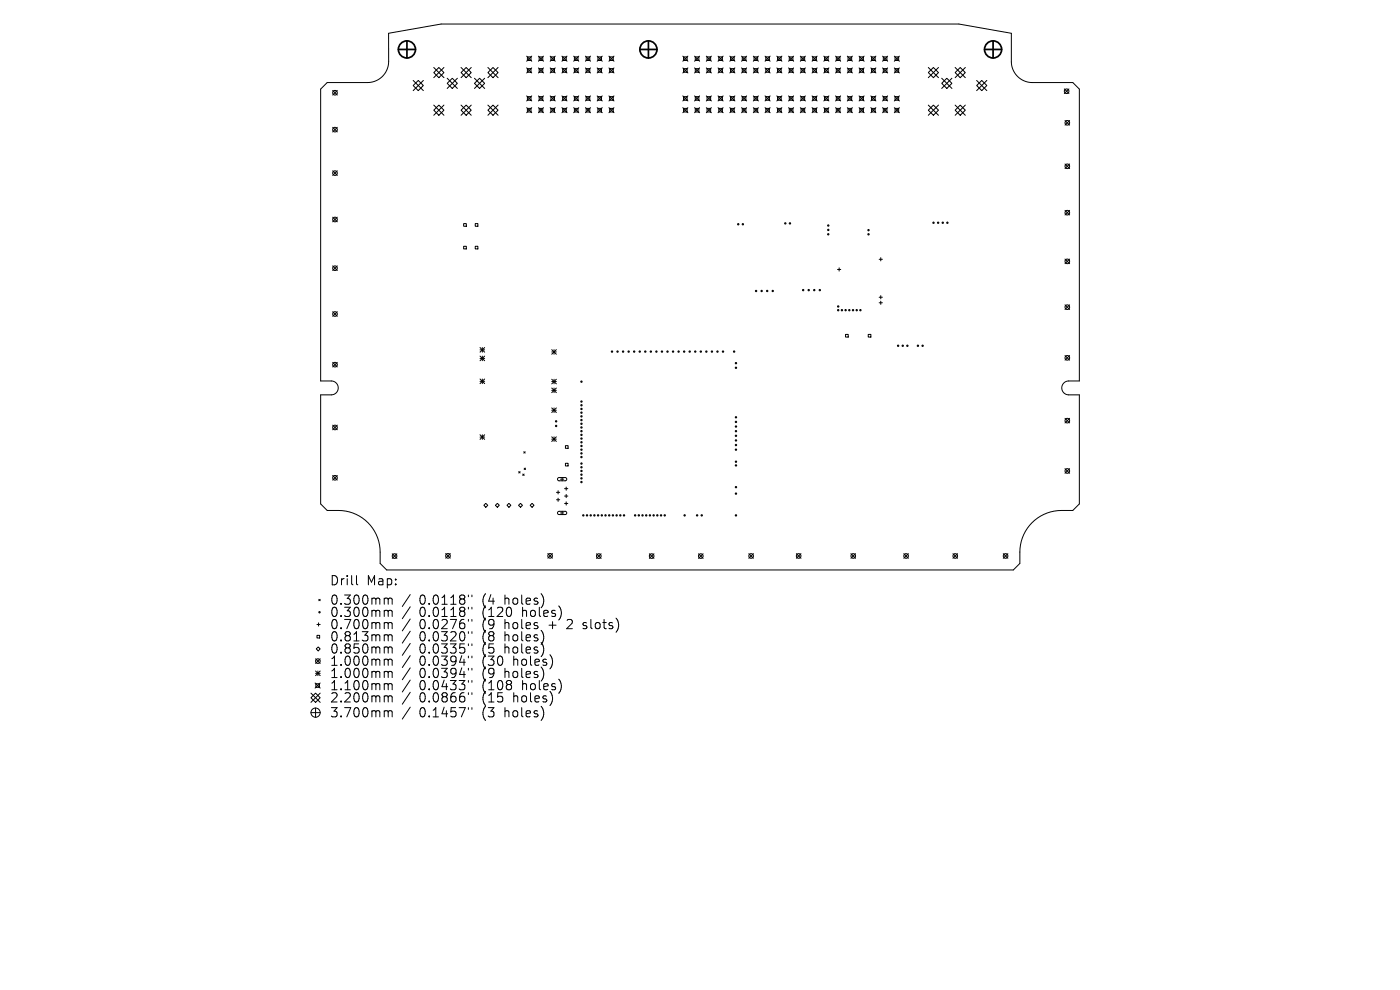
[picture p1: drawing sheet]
<svg xmlns="http://www.w3.org/2000/svg" width="297mm" height="210mm" viewBox="0 0 297 210" stroke-linecap="round" stroke-linejoin="round" font-family="sans-serif">
<defs><g id="words">
<g font-size="2.7">
<text x="69.9" y="124.4">Drill</text>
<text x="77.7" y="124.4">Map:</text>
<text x="69.9" y="128.6">0.300mm</text>
<text x="69.9" y="131.2">0.300mm</text>
<text x="89" y="128.6">0.0118&quot;</text>
<text x="89" y="131.2">0.0118&quot;</text>
<text x="102.4" y="128.6">(4</text>
<text x="102.4" y="131.2">(120</text>
<text x="107.3" y="128.6">holes)</text>
<text x="111.1" y="131.2">holes)</text>
<text x="69.9" y="133.7">0.700mm</text>
<text x="69.9" y="136.3">0.813mm</text>
<text x="89" y="133.7">0.0276&quot;</text>
<text x="89" y="136.3">0.0320&quot;</text>
<text x="102.4" y="133.7">(9</text>
<text x="102.4" y="136.3">(8</text>
<text x="107.3" y="133.7">holes</text>
<text x="107.3" y="136.3">holes)</text>
<text x="116.9" y="133.7">+</text>
<text x="121" y="133.7">2</text>
<text x="124.5" y="133.7">slots)</text>
<text x="69.9" y="138.9">0.850mm</text>
<text x="69.9" y="141.5">1.000mm</text>
<text x="89" y="138.9">0.0335&quot;</text>
<text x="89" y="141.5">0.0394&quot;</text>
<text x="102.4" y="138.9">(5</text>
<text x="102.4" y="141.5">(30</text>
<text x="107.3" y="138.9">holes)</text>
<text x="109.2" y="141.5">holes)</text>
<text x="69.9" y="144.1">1.000mm</text>
<text x="69.9" y="146.7">1.100mm</text>
<text x="69.9" y="149.3">2.200mm</text>
<text x="89" y="144.1">0.0394&quot;</text>
<text x="89" y="146.7">0.0433&quot;</text>
<text x="89" y="149.3">0.0866&quot;</text>
<text x="102.4" y="144.1">(9</text>
<text x="102.4" y="146.7">(108</text>
<text x="102.4" y="149.3">(15</text>
<text x="107.3" y="144.1">holes)</text>
<text x="109.2" y="149.3">holes)</text>
<text x="111.1" y="146.7">holes)</text>
<text x="69.9" y="152.4">3.700mm</text>
<text x="89" y="152.4">0.1457&quot;</text>
<text x="102.4" y="152.4">(3</text>
<text x="107.3" y="152.4">holes)</text>
</g>
</g></defs>
<g fill="none" stroke="#000" stroke-width=".21">
<path d="M68 18.9l1.4-1.4h8.5a4.5 4.5 0 0 0 4.6-4.5l-.1-5.9 11.2-2h109.8l11.2 2v6.1a4.5 4.5 0 0 0 4.4 4.3h8.6l1.4 1.4v61.9h-2.3a1.47 1.47 0 0 0-1.5 1.5 1.47 1.47 0 0 0 1.5 1.5h2.3v23.1l-1.4 1.4a11.2 11.2 0 0 0-6.8 1.2 8.8 8.8 0 0 0-4.4 7.6v2.4l-1.4 1.4h-133l-1.4-1.4a11.2 11.2 0 0 0-1.1-6.8 8.8 8.8 0 0 0-7.7-4.4h-2.4l-1.4-1.4v-23.1h2.3a1.47 1.47 0 0 0 1.5-1.5 1.47 1.47 0 0 0-1.5-1.5h-2.3zM70.6 19.2l1 1M71.6 19.2l-1 1M111.7 11.9l1.1 1.1M111.7 14.4l1.1 1.1M111.9 12.1h.8v.7h-.8zM111.9 14.6h.8v.7h-.8zM112.8 11.9l-1.1 1.1M112.8 14.4l-1.1 1.1M114.2 11.9l1.1 1.1M114.2 14.4l1.1 1.1M114.4 12.1h.7v.7h-.7z"/>
<path d="M114.4 14.6h.7v.7h-.7zM115.3 11.9l-1.1 1.1M115.3 14.4l-1.1 1.1M116.7 14.4l1.1 1.1M116.7 11.9l1.1 1.1M116.9 12.1h.7v.7h-.7zM116.9 14.6h.7v.7h-.7zM117.8 11.9l-1.1 1.1M117.8 14.4l-1.1 1.1M119.2 14.4l1.1 1.1M119.2 11.9l1.1 1.1M119.4 12.1h.7v.7h-.7z"/>
<path d="M119.4 14.6h.7v.7h-.7zM120.3 11.9l-1.1 1.1M120.3 14.4l-1.1 1.1M121.7 14.4l1.1 1.1M121.7 11.9l1.1 1.1M121.9 12.1h.7v.7h-.7zM121.9 14.6h.7v.7h-.7zM122.8 11.9l-1.1 1.1M122.8 14.4l-1.1 1.1M124.2 14.4l1.1 1.1M124.2 11.9l1.1 1.1M124.4 12.1h.7v.7h-.7z"/>
<path d="M124.4 14.6h.7v.7h-.7zM125.3 11.9l-1.1 1.1M125.3 14.4l-1.1 1.1M126.7 14.4l1.1 1.1M126.7 11.9l1.1 1.1M126.8 12.1h.8v.7h-.8zM126.8 14.6h.8v.7h-.8zM127.8 11.9l-1.1 1.1M127.8 14.4l-1.1 1.1M129.2 14.4l1.1 1.1M129.2 11.9l1.1 1.1M129.3 12.1h.8v.7h-.8z"/>
<path d="M129.3 14.6h.8v.7h-.8zM130.3 11.9l-1.1 1.1M130.3 14.4l-1.1 1.1M144.9 11.9l1 1.1M144.9 14.4l1 1.1M145 12.1h.8v.7h-.8zM145 14.6h.8v.7h-.8zM145.9 11.9l-1 1.1M145.9 14.4l-1 1.1M147.3 14.4l1.1 1.1M147.3 11.9l1.1 1.1M147.5 12.1h.8v.7h-.8z"/>
<path d="M147.5 14.6h.8v.7h-.8zM148.4 11.9l-1.1 1.1M148.4 14.4l-1.1 1.1M149.8 14.4l1.1 1.1M149.8 11.9l1.1 1.1M150 12.1h.8v.7h-.8zM150 14.6h.8v.7h-.8zM150.9 11.9l-1.1 1.1M150.9 14.4l-1.1 1.1M152.3 14.4l1.1 1.1M152.3 11.9l1.1 1.1M152.5 12.1h.8v.7h-.8z"/>
<path d="M152.5 14.6h.8v.7h-.8zM153.4 11.9l-1.1 1.1M153.4 14.4l-1.1 1.1M154.8 14.4l1.1 1.1M154.8 11.9l1.1 1.1M155 12.1h.7v.7h-.7zM155 14.6h.7v.7h-.7zM155.9 11.9l-1.1 1.1M155.9 14.4l-1.1 1.1M157.3 14.4l1.1 1.1M157.3 11.9l1.1 1.1M157.5 12.1h.7v.7h-.7z"/>
<path d="M157.5 14.6h.7v.7h-.7zM158.4 11.9l-1.1 1.1M158.4 14.4l-1.1 1.1M159.8 14.4l1.1 1.1M159.8 11.9l1.1 1.1M160 12.1h.7v.7h-.7zM160 14.6h.7v.7h-.7zM160.9 11.9l-1.1 1.1M160.9 14.4l-1.1 1.1M162.3 14.4l1.1 1.1M162.3 11.9l1.1 1.1M162.5 12.1h.7v.7h-.7z"/>
<path d="M162.5 14.6h.7v.7h-.7zM163.4 11.9l-1.1 1.1M163.4 14.4l-1.1 1.1M164.8 14.4l1.1 1.1M164.8 11.9l1.1 1.1M165 12.1h.7v.7h-.7zM165 14.6h.7v.7h-.7zM165.9 11.9l-1.1 1.1M165.9 14.4l-1.1 1.1M167.3 14.4l1.1 1.1M167.3 11.9l1.1 1.1M167.4 12.1h.8v.7h-.8z"/>
<path d="M167.4 14.6h.8v.7h-.8zM168.4 11.9l-1.1 1.1M168.4 14.4l-1.1 1.1M169.8 14.4l1.1 1.1M169.8 11.9l1.1 1.1M169.9 12.1h.8v.7h-.8zM169.9 14.6h.8v.7h-.8zM170.9 11.9l-1.1 1.1M170.9 14.4l-1.1 1.1M172.3 14.4l1.1 1.1M172.3 11.9l1.1 1.1M172.4 12.1h.8v.7h-.8z"/>
<path d="M172.4 14.6h.8v.7h-.8zM173.4 11.9l-1.1 1.1M173.4 14.4l-1.1 1.1M174.8 11.9l1 1.1M174.8 14.4l1 1.1M174.9 12.1h.8v.7h-.8zM174.9 14.6h.8v.7h-.8zM175.8 11.9l-1 1.1M175.8 14.4l-1 1.1M177.3 14.4l1 1.1M177.3 11.9l1 1.1M177.4 12.1h.8v.7h-.8z"/>
<path d="M177.4 14.6h.8v.7h-.8zM178.3 11.9l-1 1.1M178.3 14.4l-1 1.1M179.8 14.4l1 1.1M179.8 11.9l1 1.1M179.9 12.1h.8v.7h-.8zM179.9 14.6h.8v.7h-.8zM180.8 11.9l-1 1.1M180.8 14.4l-1 1.1M182.2 14.4l1.1 1.1M182.2 11.9l1.1 1.1M182.4 12.1h.8v.7h-.8z"/>
<path d="M182.4 14.6h.8v.7h-.8zM183.3 11.9l-1.1 1.1M183.3 14.4l-1.1 1.1M184.7 14.4l1.1 1.1M184.7 11.9l1.1 1.1M184.9 12.1h.8v.7h-.8zM184.9 14.6h.8v.7h-.8zM185.8 11.9l-1.1 1.1M185.8 14.4l-1.1 1.1M187.2 11.9l1.1 1.1M187.2 14.4l1.1 1.1M187.4 12.1h.8v.7h-.8z"/>
<path d="M187.4 14.6h.8v.7h-.8zM188.3 11.9l-1.1 1.1M188.3 14.4l-1.1 1.1M189.7 14.4l1.1 1.1M189.7 11.9l1.1 1.1M189.9 12.1h.7v.7h-.7zM189.9 14.6h.7v.7h-.7zM190.8 11.9l-1.1 1.1M190.8 14.4l-1.1 1.1M225.8 18.9l1 .9M226.8 18.9l-1 .9M70.6 27l1 1"/>
<path d="M70.6 36.2l1 1M71.6 27l-1 1M71.6 36.2l-1 1M111.7 20.3l1.1 1.1M111.7 22.8l1.1 1.1M111.9 20.5h.8v.8h-.8zM111.9 23h.8v.8h-.8zM112.8 20.3l-1.1 1.1M112.8 22.8l-1.1 1.1M114.2 22.8l1.1 1.1M114.2 20.3l1.1 1.1M114.4 20.5h.7v.8h-.7z"/>
<path d="M114.4 23h.7v.8h-.7zM115.3 20.3l-1.1 1.1M115.3 22.8l-1.1 1.1M116.7 22.8l1.1 1.1M116.7 20.3l1.1 1.1M116.9 20.5h.7v.8h-.7zM116.9 23h.7v.8h-.7zM117.8 20.3l-1.1 1.1M117.8 22.8l-1.1 1.1M119.2 22.8l1.1 1.1M119.2 20.3l1.1 1.1M119.4 20.5h.7v.8h-.7z"/>
<path d="M119.4 23h.7v.8h-.7zM120.3 20.3l-1.1 1.1M120.3 22.8l-1.1 1.1M121.7 20.3l1.1 1.1M121.7 22.8l1.1 1.1M121.9 20.5h.7v.8h-.7zM121.9 23h.7v.8h-.7zM122.8 20.3l-1.1 1.1M122.8 22.8l-1.1 1.1M124.2 22.8l1.1 1.1M124.2 20.3l1.1 1.1M124.4 20.5h.7v.8h-.7z"/>
<path d="M124.4 23h.7v.8h-.7zM125.3 20.3l-1.1 1.1M125.3 22.8l-1.1 1.1M126.7 22.8l1.1 1.1M126.7 20.3l1.1 1.1M126.8 20.5h.8v.8h-.8zM126.8 23h.8v.8h-.8zM127.8 20.3l-1.1 1.1M127.8 22.8l-1.1 1.1M129.2 22.8l1.1 1.1M129.2 20.3l1.1 1.1M129.3 20.5h.8v.8h-.8z"/>
<path d="M129.3 23h.8v.8h-.8zM130.3 20.3l-1.1 1.1M130.3 22.8l-1.1 1.1M144.9 20.3l1 1.1M144.9 22.8l1 1.1M145 20.5h.8v.8h-.8zM145 23h.8v.8h-.8zM145.9 20.3l-1 1.1M145.9 22.8l-1 1.1M147.3 22.8l1.1 1.1M147.3 20.3l1.1 1.1M147.5 20.5h.8v.8h-.8z"/>
<path d="M147.5 23h.8v.8h-.8zM148.4 20.3l-1.1 1.1M148.4 22.8l-1.1 1.1M149.8 22.8l1.1 1.1M149.8 20.3l1.1 1.1M150 20.5h.8v.8h-.8zM150 23h.8v.8h-.8zM150.9 20.3l-1.1 1.1M150.9 22.8l-1.1 1.1M152.3 22.8l1.1 1.1M152.3 20.3l1.1 1.1M152.5 20.5h.8v.8h-.8z"/>
<path d="M152.5 23h.8v.8h-.8zM153.4 20.3l-1.1 1.1M153.4 22.8l-1.1 1.1M154.8 20.3l1.1 1.1M154.8 22.8l1.1 1.1M155 20.5h.7v.8h-.7zM155 23h.7v.8h-.7zM155.9 20.3l-1.1 1.1M155.9 22.8l-1.1 1.1M157.3 20.3l1.1 1.1M157.3 22.8l1.1 1.1M157.5 20.5h.7v.8h-.7z"/>
<path d="M157.5 23h.7v.8h-.7zM158.4 20.3l-1.1 1.1M158.4 22.8l-1.1 1.1M159.8 22.8l1.1 1.1M159.8 20.3l1.1 1.1M160 20.5h.7v.8h-.7zM160 23h.7v.8h-.7zM160.9 20.3l-1.1 1.1M160.9 22.8l-1.1 1.1M162.3 22.8l1.1 1.1M162.3 20.3l1.1 1.1M162.5 20.5h.7v.8h-.7z"/>
<path d="M162.5 23h.7v.8h-.7zM163.4 20.3l-1.1 1.1M163.4 22.8l-1.1 1.1M164.8 22.8l1.1 1.1M164.8 20.3l1.1 1.1M165 20.5h.7v.8h-.7zM165 23h.7v.8h-.7zM165.9 20.3l-1.1 1.1M165.9 22.8l-1.1 1.1M167.3 22.8l1.1 1.1M167.3 20.3l1.1 1.1M167.4 20.5h.8v.8h-.8z"/>
<path d="M167.4 23h.8v.8h-.8zM168.4 20.3l-1.1 1.1M168.4 22.8l-1.1 1.1M169.8 22.8l1.1 1.1M169.8 20.3l1.1 1.1M169.9 20.5h.8v.8h-.8zM169.9 23h.8v.8h-.8zM170.9 20.3l-1.1 1.1M170.9 22.8l-1.1 1.1M172.3 22.8l1.1 1.1M172.3 20.3l1.1 1.1M172.4 20.5h.8v.8h-.8z"/>
<path d="M172.4 23h.8v.8h-.8zM173.4 20.3l-1.1 1.1M173.4 22.8l-1.1 1.1M174.8 22.8l1 1.1M174.8 20.3l1 1.1M174.9 20.5h.8v.8h-.8zM174.9 23h.8v.8h-.8zM175.8 20.3l-1 1.1M175.8 22.8l-1 1.1M177.3 22.8l1 1.1M177.3 20.3l1 1.1M177.4 20.5h.8v.8h-.8z"/>
<path d="M177.4 23h.8v.8h-.8zM178.3 20.3l-1 1.1M178.3 22.8l-1 1.1M179.8 22.8l1 1.1M179.8 20.3l1 1.1M179.9 20.5h.8v.8h-.8zM179.9 23h.8v.8h-.8zM180.8 20.3l-1 1.1M180.8 22.8l-1 1.1M182.2 20.3l1.1 1.1M182.2 22.8l1.1 1.1M182.4 20.5h.8v.8h-.8z"/>
<path d="M182.4 23h.8v.8h-.8zM183.3 20.3l-1.1 1.1M183.3 22.8l-1.1 1.1M184.7 22.8l1.1 1.1M184.7 20.3l1.1 1.1M184.9 20.5h.8v.8h-.8zM184.9 23h.8v.8h-.8zM185.8 20.3l-1.1 1.1M185.8 22.8l-1.1 1.1M187.2 22.8l1.1 1.1M187.2 20.3l1.1 1.1M187.4 20.5h.8v.8h-.8z"/>
<path d="M187.4 23h.8v.8h-.8zM188.3 20.3l-1.1 1.1M188.3 22.8l-1.1 1.1M189.7 22.8l1.1 1.1M189.7 20.3l1.1 1.1M189.9 20.5h.7v.8h-.7zM189.9 23h.7v.8h-.7zM190.8 20.3l-1.1 1.1M190.8 22.8l-1.1 1.1M225.9 25.6l1 .9M225.9 34.8l1 1M226.9 25.6l-1 .9"/>
<path d="M226.9 34.8l-1 1M70.6 46.1l1 1M70.6 56.4l1 1M71.6 46.1l-1 1M71.6 56.4l-1 1M98.4 47.4h.5v.6h-.5zM98.4 52.2h.5v.6h-.5zM100.8 47.4h.6v.6h-.6zM100.8 52.2h.6v.6h-.6zM177.7 57.2h.7M178 56.8v.7M186.5 55h.7"/>
<path d="M186.9 54.7v.6M225.9 44.6l1 1M225.9 55l1 .9M226.9 44.6l-1 1M226.9 55l-1 .9M70.6 66.1l1 1M70.6 76.9l1 .9M71.6 66.1l-1 1M71.6 76.9l-1 .9M101.8 73.7l1 1M101.8 74.2h1M101.8 75.5l1 1"/>
<path d="M101.8 76h1M102.3 73.7v1M102.3 75.5v1M102.8 73.7l-1 1M102.8 75.5l-1 1M117 74.2l1 .9M117 74.7h1M117.5 74.2v.9M118 74.2l-1 .9M179.4 70.9h.5v.6h-.5zM184.2 70.9h.6v.6h-.6zM186.5 63.1h.7"/>
<path d="M186.5 64.2h.7M186.9 62.7v.7M186.9 63.9v.7M225.9 64.7l1 1M225.9 75.4l1 1M226.9 64.7l-1 1M226.9 75.4l-1 1M70.6 90.2l1 1M71.6 90.2l-1 1M101.8 80.4l1 1M101.8 80.9h1M101.8 92.2l1 1"/>
<path d="M101.8 92.7h1M102.3 80.4v1M102.3 92.2v1M102.8 80.4l-1 1M102.8 92.2l-1 1M111.1 95.8l.3 .3M111.2 99.3l.3 .3M111.4 95.8l-.3 .3M111.5 99.3l-.3 .3M117 80.4l1 1M117 80.9h1M117 82.3l1 1"/>
<path d="M117 82.8h1M117 86.5l1 1M117 87h1M117 92.7l1 .9M117 93.2h1M117.5 80.4v1M117.5 82.3v1M117.5 86.5v1M117.5 92.7v.9M118 80.4l-1 1M118 82.3l-1 1M118 86.5l-1 1"/>
<path d="M118 92.7l-1 .9M120 94.5h.5v.6h-.5zM120 98.3h.5v.5h-.5zM225.9 88.7l1 1M225.9 99.4l1 1M226.9 88.7l-1 1M226.9 99.4l-1 1M70.6 100.9l1 .9M71.6 100.9l-1 .9M83.2 117.5l1 1M84.2 117.5l-1 1M94.5 117.4l1 1"/>
<path d="M95.5 117.4l-1 1M102.6 107.2l.5-.4 .4 .4-.4 .4zM105.1 107.2l.4-.4 .4 .4-.4 .4zM107.6 107.2l.4-.4 .4 .4-.4 .4zM110 107.2l.4-.4 .4 .4-.4 .4zM110 100l.3 .3M110.3 100l-.3 .3M110.9 100.6l.3 .3M111.2 100.6l-.3 .3M112.5 107.2l.4-.4 .4 .4-.4 .4zM116.2 117.4l1 1M117.2 117.4l-1 1"/>
<path d="M118.1 104.4h.6M118.1 106h.6M118.4 101.4l1.6-.1 .2 .4-.2 .3h-1.4l-.3-.2zM118.4 108.6l1.6-.1 .2 .4-.2 .2h-1.4l-.3-.2zM118.4 104.1v.7M118.4 105.7v.7M118.9 101.6h.7M118.9 108.8h.7M119.3 101.3v.7M119.3 108.5v.7M119.8 103.7h.7M119.8 105.2h.7"/>
<path d="M119.8 106.8h.7M120.1 103.3v.7M120.1 104.9v.7M120.1 106.5v.6M126.5 117.5l1 1M127.5 117.5l-1 1M137.8 117.5l.9 1M138.7 117.5l-.9 1M148.2 117.5l1 1M149.2 117.5l-1 1M158.9 117.4l.9 1M159.8 117.4l-.9 1"/>
<path d="M168.9 117.4l1 1M169.9 117.4l-1 1M180.5 117.4l1 1M181.5 117.4l-1 1M191.7 117.4l1 1M192.7 117.4l-1 1M202.2 117.4l.9 1M203.1 117.4l-.9 1M212.8 117.4l1 1M213.8 117.4l-1 1M66.9 139.7l1 1M67.1 137.6l.4-.4 .4 .4-.4 .5z"/>
<path d="M67.2 132.5h.7M67.2 134.8h.6v.5h-.6zM67.6 132.1v.7M67.6 127.1l.3 .3M67.9 127.1l-.3 .3M67.9 139.7l-1 1M75.6 122.1v1.7l.3 .3M81.8 126.9l.5 .1 .1 .2M81.8 129.5h.3l.3 .2M81.8 132.1h.3l.3 .2M81.8 134.6l.5 .1 .1 .2M81.8 137.2l.5 .1 .1 .2"/>
<path d="M81.8 139.8l.5 .1 .1 .2M82.4 127.2l.2-.3 .5 .1 .1 1.2M82.4 127.2v1M82.4 129.7v1.1M82.4 132.3v1.1M82.4 134.9v1.1M82.4 137.5v1M82.4 129.7l.2-.2 .5 .1 .1 1.2M82.4 132.3l.2-.2 .5 .1 .1 1.2M82.4 134.9l.2-.3 .5 .1 .1 1.3M82.4 137.5l.2-.3 .5 .1 .1 1.2M87 126.1l-1.7 2.6"/>
<path d="M87 128.7l-1.7 2.5M87 131.3l-1.7 2.5M87 133.9l-1.7 2.5M87 136.5l-1.7 2.5M87 139.1l-1.7 2.5M99.4 126.2v.4M99.4 128.8v.4M99.4 131.4v.4M99.4 134v.4M99.4 136.6v.4M99.4 139.2v.3M100.1 126.2v.4"/>
<path d="M100.1 128.8v.4M100.1 131.4v.4M100.1 134v.4M100.1 136.6v.4M100.1 139.2v.3M123.7 133.3l.2 .1M123.8 132.2v.4M66 148l.9-1 1 1-1 1zM66 147l1.9 2M66 151.2h1.9M66.8 144.9l1.1 1.1M66.9 142.3l1 1"/>
<path d="M66.9 142.8h1M66.9 150.2v2M67 145h.8v.8h-.8zM67.4 142.3v1M67.9 142.3l-1 1M67.9 144.9l-1.1 1.1M67.9 147l-1.9 2M81.8 142.4l.5 .1 .1 .2M81.8 145l.5 .1 .1 .2M81.8 147.6l.5 .1 .1 .2M81.8 150.8h.3l.3 .2M82.4 140.1v1"/>
<path d="M82.4 142.7v1M82.4 145.3v1M82.4 147.9v1M82.4 151v1.1M82.4 140.1l.2-.3 .5 .1 .1 1.2M82.4 142.7l.2-.3 .5 .1 .1 1.2M82.4 145.3l.2-.3 .5 .1 .1 1.2M82.4 147.9l.2-.3 .5 .1 .1 1.2M82.4 151l.2-.2 .5 .1 .1 1.2M87 141.7l-1.7 2.5M87 144.3l-1.7 2.5M87 146.9l-1.7 2.5"/>
<path d="M87 150l-1.7 2.5M99.4 141.8v.3M99.4 144.4v.3M99.4 146.9v.4M99.4 150.1v.4M100.1 141.8v.3M100.1 144.4v.3M100.1 146.9v.4M100.1 150.1v.4"/>
<circle cx="71.1" cy="19.7" r=".49"/>
<circle cx="226.3" cy="19.4" r=".49"/>
<circle cx="71.1" cy="27.5" r=".49"/>
<circle cx="71.1" cy="36.7" r=".49"/>
<circle cx="226.4" cy="35.3" r=".49"/>
<circle cx="226.4" cy="26.1" r=".49"/>
<circle cx="71.1" cy="56.9" r=".49"/>
<circle cx="71.1" cy="46.6" r=".49"/>
<circle cx="156.6" cy="47.6" r=".15"/>
<circle cx="157.6" cy="47.6" r=".15"/>
<circle cx="166.6" cy="47.4" r=".15"/>
<circle cx="167.6" cy="47.4" r=".15"/>
<circle cx="175.7" cy="47.8" r=".15"/>
<circle cx="175.7" cy="49.7" r=".15"/>
<circle cx="175.7" cy="48.8" r=".15"/>
<circle cx="184.2" cy="49.7" r=".15"/>
<circle cx="184.2" cy="48.8" r=".15"/>
<circle cx="198" cy="47.3" r=".15"/>
<circle cx="199" cy="47.3" r=".15"/>
<circle cx="200" cy="47.3" r=".15"/>
<circle cx="201" cy="47.3" r=".15"/>
<circle cx="226.4" cy="55.4" r=".49"/>
<circle cx="226.4" cy="45.1" r=".49"/>
<circle cx="71.1" cy="66.6" r=".49"/>
<circle cx="71.1" cy="77.4" r=".49"/>
<circle cx="129.8" cy="74.6" r=".15"/>
<circle cx="131" cy="74.6" r=".15"/>
<circle cx="132.2" cy="74.6" r=".15"/>
<circle cx="133.4" cy="74.6" r=".15"/>
<circle cx="134.5" cy="74.6" r=".15"/>
<circle cx="135.7" cy="74.6" r=".15"/>
<circle cx="136.9" cy="74.6" r=".15"/>
<circle cx="138.1" cy="74.6" r=".15"/>
<circle cx="139.3" cy="74.6" r=".15"/>
<circle cx="140.4" cy="74.6" r=".15"/>
<circle cx="141.6" cy="74.6" r=".15"/>
<circle cx="142.8" cy="74.6" r=".15"/>
<circle cx="144" cy="74.6" r=".15"/>
<circle cx="145.1" cy="74.6" r=".15"/>
<circle cx="146.3" cy="74.6" r=".15"/>
<circle cx="147.5" cy="74.6" r=".15"/>
<circle cx="148.7" cy="74.6" r=".15"/>
<circle cx="149.9" cy="74.6" r=".15"/>
<circle cx="151" cy="74.6" r=".15"/>
<circle cx="152.2" cy="74.6" r=".15"/>
<circle cx="153.4" cy="74.6" r=".15"/>
<circle cx="155.7" cy="74.6" r=".15"/>
<circle cx="156.1" cy="78" r=".15"/>
<circle cx="156.1" cy="77" r=".15"/>
<circle cx="160.4" cy="61.7" r=".15"/>
<circle cx="161.6" cy="61.7" r=".15"/>
<circle cx="162.8" cy="61.7" r=".15"/>
<circle cx="163.9" cy="61.7" r=".15"/>
<circle cx="170.4" cy="61.5" r=".15"/>
<circle cx="171.6" cy="61.5" r=".15"/>
<circle cx="172.7" cy="61.5" r=".15"/>
<circle cx="173.9" cy="61.5" r=".15"/>
<circle cx="177.8" cy="65" r=".15"/>
<circle cx="177.8" cy="65.8" r=".15"/>
<circle cx="178.6" cy="65.8" r=".15"/>
<circle cx="179.4" cy="65.8" r=".15"/>
<circle cx="180.2" cy="65.8" r=".15"/>
<circle cx="181" cy="65.8" r=".15"/>
<circle cx="181.7" cy="65.8" r=".15"/>
<circle cx="182.5" cy="65.8" r=".15"/>
<circle cx="190.5" cy="73.3" r=".15"/>
<circle cx="191.5" cy="73.3" r=".15"/>
<circle cx="192.5" cy="73.3" r=".15"/>
<circle cx="194.7" cy="73.3" r=".15"/>
<circle cx="195.7" cy="73.3" r=".15"/>
<circle cx="226.4" cy="65.2" r=".49"/>
<circle cx="226.4" cy="75.9" r=".49"/>
<circle cx="71.1" cy="90.7" r=".49"/>
<circle cx="118" cy="90.4" r=".15"/>
<circle cx="118" cy="89.4" r=".15"/>
<circle cx="123.4" cy="98.3" r=".15"/>
<circle cx="123.4" cy="89.9" r=".15"/>
<circle cx="123.4" cy="91.5" r=".15"/>
<circle cx="123.4" cy="92.2" r=".15"/>
<circle cx="123.4" cy="90.7" r=".15"/>
<circle cx="123.4" cy="86" r=".15"/>
<circle cx="123.4" cy="93" r=".15"/>
<circle cx="123.4" cy="93.8" r=".15"/>
<circle cx="123.4" cy="99.1" r=".15"/>
<circle cx="123.4" cy="85.2" r=".15"/>
<circle cx="123.4" cy="99.9" r=".15"/>
<circle cx="123.4" cy="86.8" r=".15"/>
<circle cx="123.4" cy="95.4" r=".15"/>
<circle cx="123.4" cy="87.5" r=".15"/>
<circle cx="123.4" cy="96.2" r=".15"/>
<circle cx="123.4" cy="94.6" r=".15"/>
<circle cx="123.4" cy="81" r=".15"/>
<circle cx="123.4" cy="89.1" r=".15"/>
<circle cx="123.4" cy="88.3" r=".15"/>
<circle cx="123.4" cy="97" r=".15"/>
<circle cx="156.1" cy="91.5" r=".15"/>
<circle cx="156.1" cy="92.4" r=".15"/>
<circle cx="156.1" cy="90.5" r=".15"/>
<circle cx="156.1" cy="89.5" r=".15"/>
<circle cx="156.1" cy="88.5" r=".15"/>
<circle cx="156.1" cy="95.4" r=".15"/>
<circle cx="156.1" cy="94.4" r=".15"/>
<circle cx="156.1" cy="97.9" r=".15"/>
<circle cx="156.1" cy="93.4" r=".15"/>
<circle cx="156.1" cy="98.7" r=".15"/>
<circle cx="226.4" cy="89.2" r=".49"/>
<circle cx="226.4" cy="99.9" r=".49"/>
<circle cx="71.1" cy="101.4" r=".49"/>
<circle cx="83.7" cy="118" r=".49"/>
<circle cx="95" cy="117.9" r=".49"/>
<circle cx="116.7" cy="117.9" r=".49"/>
<circle cx="123.4" cy="100.7" r=".15"/>
<circle cx="123.4" cy="101.5" r=".15"/>
<circle cx="123.4" cy="102.3" r=".15"/>
<circle cx="123.7" cy="109.3" r=".15"/>
<circle cx="124.5" cy="109.3" r=".15"/>
<circle cx="125.3" cy="109.3" r=".15"/>
<circle cx="126.1" cy="109.3" r=".15"/>
<circle cx="126.9" cy="109.3" r=".15"/>
<circle cx="127" cy="118" r=".49"/>
<circle cx="127.7" cy="109.3" r=".15"/>
<circle cx="128.5" cy="109.3" r=".15"/>
<circle cx="129.2" cy="109.3" r=".15"/>
<circle cx="130" cy="109.3" r=".15"/>
<circle cx="130.8" cy="109.3" r=".15"/>
<circle cx="131.6" cy="109.3" r=".15"/>
<circle cx="132.4" cy="109.3" r=".15"/>
<circle cx="134.7" cy="109.3" r=".15"/>
<circle cx="135.5" cy="109.3" r=".15"/>
<circle cx="136.3" cy="109.3" r=".15"/>
<circle cx="137.1" cy="109.3" r=".15"/>
<circle cx="137.9" cy="109.3" r=".15"/>
<circle cx="138.2" cy="118" r=".49"/>
<circle cx="138.7" cy="109.3" r=".15"/>
<circle cx="139.4" cy="109.3" r=".15"/>
<circle cx="140.2" cy="109.3" r=".15"/>
<circle cx="141" cy="109.3" r=".15"/>
<circle cx="145.2" cy="109.3" r=".15"/>
<circle cx="147.9" cy="109.3" r=".15"/>
<circle cx="148.7" cy="118" r=".49"/>
<circle cx="148.9" cy="109.3" r=".15"/>
<circle cx="156.1" cy="103.3" r=".15"/>
<circle cx="156.1" cy="104.7" r=".15"/>
<circle cx="156.1" cy="109.3" r=".15"/>
<circle cx="159.3" cy="117.9" r=".49"/>
<circle cx="169.4" cy="117.9" r=".49"/>
<circle cx="181" cy="117.9" r=".49"/>
<circle cx="192.2" cy="117.9" r=".49"/>
<circle cx="202.7" cy="117.9" r=".49"/>
<circle cx="213.3" cy="117.9" r=".49"/>
<circle cx="67.8" cy="129.9" r=".15"/>
<circle cx="66.9" cy="151.2" r=".98"/>
<circle cx="67.4" cy="140.2" r=".49"/>
</g>
<g fill="none" stroke="#000" stroke-width=".22">
<path d="M87.7 17.1l2.1 2.1M88.7 17.1l1.1 1-1.1 1.1-1-1.1zM89.8 17.1l-2.1 2.1M92 15.4l1.1-1.1 1.1 1.1-1.1 1.1zM92 14.3l2.2 2.2M94.2 14.3l-2.2 2.2M94.9 17.7l1-1.1 1.1 1.1-1.1 1.1zM94.9 16.6l2.1 2.2M97 16.6l-2.1 2.2M97.8 15.4l1.1-1.1 1.1 1.1-1.1 1.1zM97.8 14.3l2.2 2.2M100 14.3l-2.2 2.2"/>
<path d="M100.7 17.7l1-1.1 1.1 1.1-1.1 1.1zM100.7 16.6l2.1 2.2M102.8 16.6l-2.1 2.2M103.5 15.4l1.1-1.1 1.1 1.1-1.1 1.1zM103.5 14.3l2.2 2.2M105.7 14.3l-2.2 2.2M196.9 15.4l1.1-1.1 1.1 1.1-1.1 1.1zM196.9 14.3l2.2 2.2M199.1 14.3l-2.2 2.2M199.8 16.6l2.1 2.2M200.9 16.6l1 1.1-1 1.1-1.1-1.1zM201.9 16.6l-2.1 2.2"/>
<path d="M202.6 15.4l1.1-1.1 1.1 1.1-1.1 1.1zM202.6 14.3l2.2 2.2M204.8 14.3l-2.2 2.2M207.2 17.1l2.2 2.1M208.3 17.1l1.1 1-1.1 1.1-1.1-1.1zM209.4 17.1l-2.2 2.1M92 23.4l1.1-1.1 1.1 1.1-1.1 1.1zM92 22.3l2.2 2.2M94.2 22.3l-2.2 2.2M97.8 23.4l1.1-1.1 1.1 1.1-1.1 1.1zM97.8 22.3l2.2 2.2M100 22.3l-2.2 2.2"/>
<path d="M103.5 23.4l1.1-1.1 1.1 1.1-1.1 1.1zM103.5 22.3l2.2 2.2M105.7 22.3l-2.2 2.2M196.9 23.4l1.1-1.1 1.1 1.1-1.1 1.1zM196.9 22.3l2.2 2.2M199.1 22.3l-2.2 2.2M202.6 23.4l1.1-1.1 1.1 1.1-1.1 1.1zM202.6 22.3l2.2 2.2M204.8 22.3l-2.2 2.2"/>
</g>
<g fill="none" stroke="#000" stroke-width=".36">
<path d="M84.5 10.5h3.6M86.3 8.7v3.6M135.7 10.5h3.7M137.6 8.7v3.6M208.9 10.5h3.6M210.7 8.7v3.6"/>
<circle cx="86.3" cy="10.5" r="1.82"/>
<circle cx="137.6" cy="10.5" r="1.82"/>
<circle cx="210.7" cy="10.5" r="1.82"/>
</g>
<use href="#words"/>
</svg>
